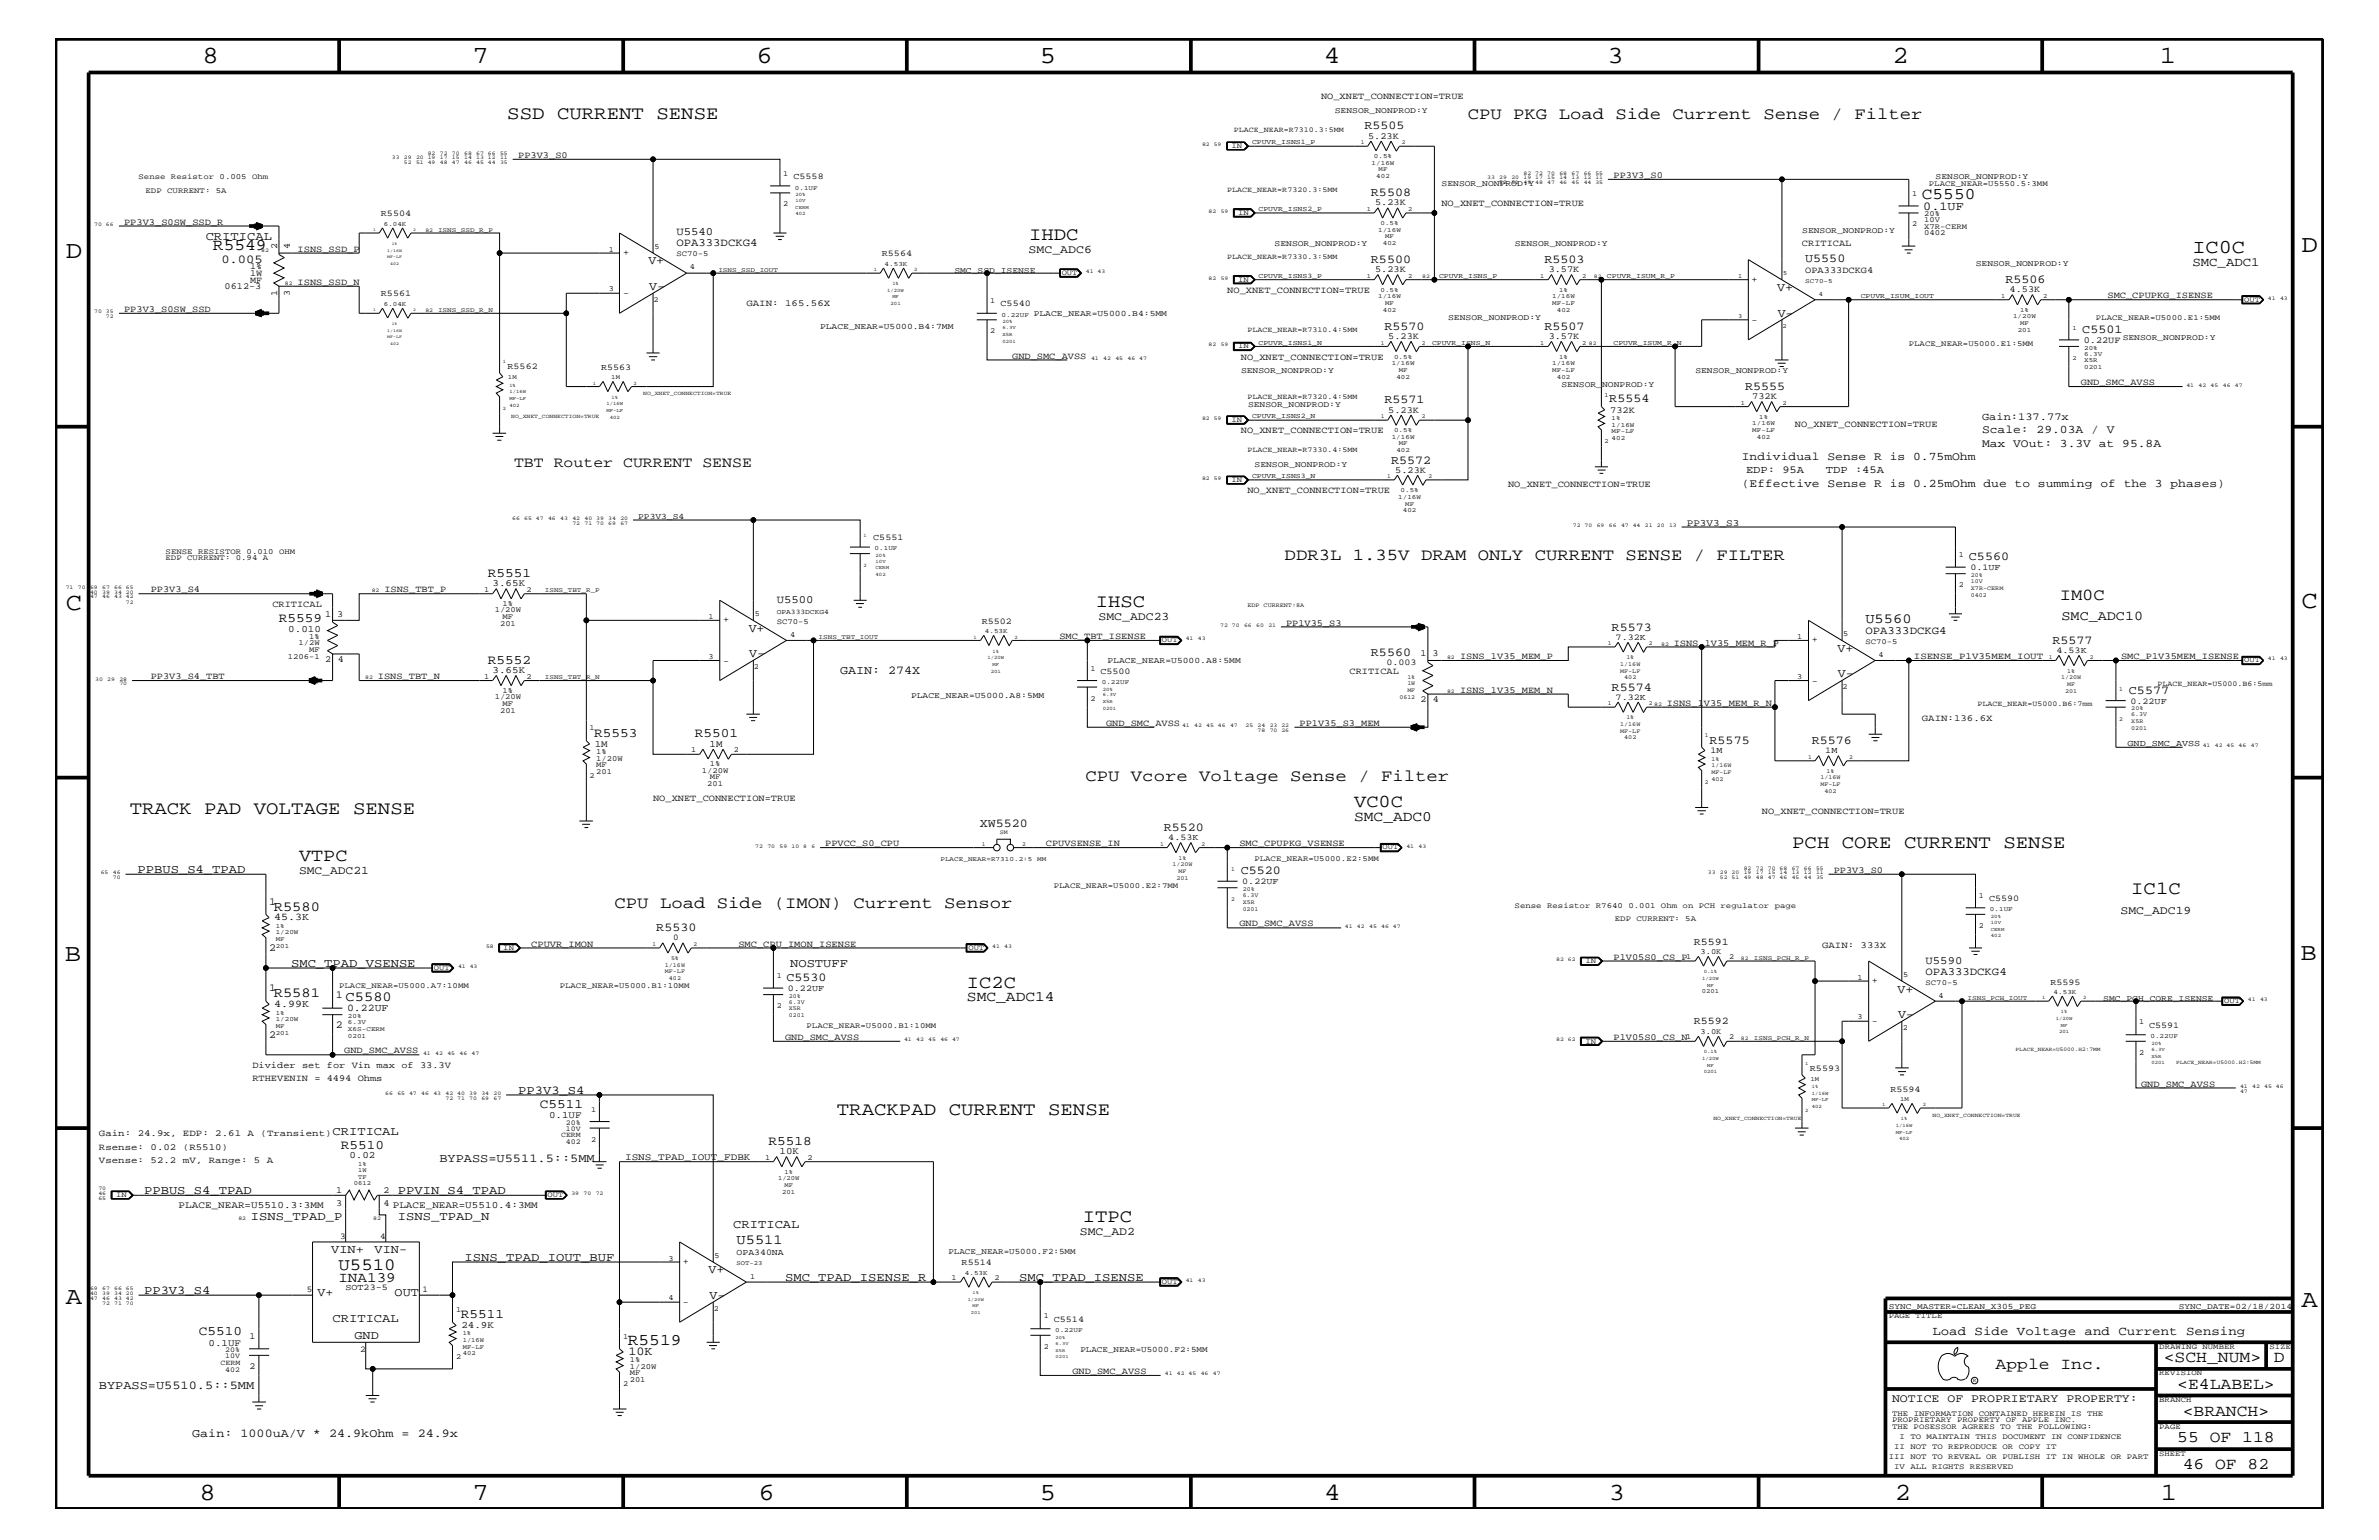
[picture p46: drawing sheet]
<svg xmlns="http://www.w3.org/2000/svg" width="432mm" height="279mm" viewBox="0 0 432 279" stroke-linecap="round" stroke-linejoin="round" font-family="sans-serif">
<defs><g id="words">
<g font-size="4.5">
<text x="36.7" y="11.5">8</text>
<text x="85.8" y="11.5">7</text>
<text x="137.3" y="11.5">6</text>
<text x="188.7" y="11.5">5</text>
<text x="240.3" y="11.5">4</text>
<text x="291.8" y="11.5">3</text>
<text x="343.5" y="11.5">2</text>
<text x="392" y="11.5">1</text>
<text x="11.9" y="46.8">D</text>
<text x="417.7" y="45.7">D</text>
<text x="11.9" y="110.6">C</text>
<text x="417.7" y="110.3">C</text>
<text x="11.8" y="174.3">B</text>
<text x="417.6" y="174.2">B</text>
<text x="11.9" y="236.7">A</text>
<text x="417.7" y="237.1">A</text>
<text x="36.2" y="272.1">8</text>
<text x="85.8" y="272.1">7</text>
<text x="137.7" y="272.1">6</text>
<text x="188.7" y="272.1">5</text>
<text x="240.4" y="272.1">4</text>
<text x="292" y="272.1">3</text>
<text x="343.9" y="272.1">2</text>
<text x="392.2" y="272.1">1</text>
</g>
<text font-size="3.6" x="397.9" y="45.9">IC0C</text>
<g font-size="3.4">
<text x="92.1" y="21.6">SSD CURRENT SENSE</text>
<text x="186.8" y="43.5">IHDC</text>
<text x="198.9" y="110.2">IHSC</text>
<text x="23.5" y="147.7">TRACK PAD VOLTAGE SENSE</text>
<text x="325.3" y="153.8">PCH CORE CURRENT SENSE</text>
<text x="386.8" y="162.2">IC1C</text>
<text x="151.9" y="202.3">TRACKPAD CURRENT SENSE</text>
<text x="196.5" y="221.7">ITPC</text>
</g>
<g font-size="3.3">
<text x="245.8" y="146.5">VC0C</text>
<text x="54.3" y="156.2">VTPC</text>
<text x="175.5" y="179.3">IC2C</text>
</g>
<text font-size="3.1" x="61.4" y="230.5">U5510</text>
<g font-size="3">
<text x="266.4" y="21.6">CPU PKG Load Side Current Sense / Filter</text>
<text x="348.8" y="36.2">C5550</text>
<text x="38.7" y="45.3">R5549</text>
<text x="233.2" y="101.6">DDR3L 1.35V DRAM ONLY CURRENT SENSE / FILTER</text>
<text x="373.8" y="108.9">IM0C</text>
<text x="197" y="141.7">CPU Vcore Voltage Sense / Filter</text>
<text x="111.5" y="164.7">CPU Load Side (IMON) Current Sensor</text>
<text x="114" y="244">R5519</text>
<text x="362.2" y="248.4">Apple Inc.</text>
<text x="392.7" y="247.1">&lt;SCH_NUM&gt;</text>
<text x="395.2" y="252">&lt;E4LABEL&gt;</text>
<text x="412.7" y="247.1">D</text>
<text x="396.2" y="256.8">&lt;BRANCH&gt;</text>
<text x="395.2" y="261.6">55 OF 118</text>
<text x="396.2" y="266.6">46 OF 82</text>
</g>
<text font-size="2.7" x="93.3" y="84.7">TBT Router CURRENT SENSE</text>
<g font-size="2.6">
<text x="245.8" y="149">SMC_ADC0</text>
<text x="175.5" y="181.6">SMC_ADC14</text>
<text x="61.4" y="232.6">INA139</text>
</g>
<g font-size="2.5">
<text x="338.6" y="113.1">U5560</text>
<text x="374.2" y="112.6">SMC_ADC10</text>
<text x="49.7" y="165.2">R5580</text>
<text x="49.7" y="181">R5581</text>
<text x="62.7" y="181.6">C5580</text>
<text x="133.7" y="225.7">U5511</text>
</g>
<g font-size="2.4">
<text x="88.5" y="104.7">R5551</text>
<text x="50.6" y="112.9">R5559</text>
<text x="88.5" y="120.4">R5552</text>
<text x="107.9" y="133.6">R5553</text>
<text x="126.1" y="133.8">R5501</text>
<text x="98" y="201">C5511</text>
<text x="61.8" y="208.5">R5510</text>
<text x="139.5" y="207.7">R5518</text>
<text x="83.7" y="239.1">R5511</text>
<text x="36.1" y="242.3">C5510</text>
</g>
<g font-size="2.3">
<text x="397.9" y="48.3">SMC_ADC1</text>
<text x="350.7" y="242.3">Load Side Voltage and Current Sensing</text>
</g>
<g font-size="2.2">
<text x="247.7" y="23.5">R5505</text>
<text x="248.8" y="35.6">R5508</text>
<text x="349.1" y="38">0.1UF</text>
<text x="37.3" y="43.5">CRITICAL</text>
<text x="40.2" y="47.7">0.005</text>
<text x="117.7" y="47.9">V+</text>
<text x="248.8" y="47.7">R5500</text>
<text x="280.3" y="47.7">R5503</text>
<text x="327.7" y="47.6">U5550</text>
<text x="117.9" y="52.6">V-</text>
<text x="322.6" y="52.9">V+</text>
<text x="364" y="51.3">R5506</text>
<text x="251.3" y="59.8">R5570</text>
<text x="280.3" y="59.8">R5507</text>
<text x="322.7" y="57.4">V-</text>
<text x="378" y="60.4">C5501</text>
<text x="316.7" y="70.7">R5555</text>
<text x="251.3" y="73.2">R5571</text>
<text x="292.1" y="73">R5554</text>
<text x="252.5" y="84.1">R5572</text>
<text x="357.4" y="101.6">C5560</text>
<text x="135.9" y="114.7">V+</text>
<text x="136" y="119.2">V-</text>
<text x="248.8" y="119">R5560</text>
<text x="292.5" y="114.4">R5573</text>
<text x="333.5" y="118.3">V+</text>
<text x="372.5" y="116.8">R5577</text>
<text x="152.5" y="122.3">GAIN: 274X</text>
<text x="292.5" y="125.3">R5574</text>
<text x="333.6" y="122.9">V-</text>
<text x="386.4" y="125.9">C5577</text>
<text x="310.3" y="134.9">R5575</text>
<text x="328.8" y="135">R5576</text>
<text x="177.8" y="150.1">XW5520</text>
<text x="211.2" y="150.7">R5520</text>
<text x="25" y="158.4">PPBUS_S4_TPAD</text>
<text x="225.2" y="158.6">C5520</text>
<text x="119.1" y="168.9">R5530</text>
<text x="52.8" y="175.4">SMC_TPAD_VSENSE</text>
<text x="142.7" y="178">C5530</text>
<text x="143.4" y="175.5">NOSTUFF</text>
<text x="344.4" y="180.1">V+</text>
<text x="344.5" y="184.7">V-</text>
<text x="94.1" y="198.4">PP3V3_S4</text>
<text x="60.4" y="205.9">CRITICAL</text>
<text x="79.8" y="210.8">BYPASS=U5511.5::5MM</text>
<text x="26.2" y="216.6">PPBUS_S4_TPAD</text>
<text x="45.6" y="221.4">ISNS_TPAD_P</text>
<text x="72.2" y="221.4">ISNS_TPAD_N</text>
<text x="72.2" y="216.6">PPVIN_S4_TPAD</text>
<text x="60.1" y="227.3">VIN+</text>
<text x="68" y="227.3">VIN-</text>
<text x="133.1" y="222.9">CRITICAL</text>
<text x="84.3" y="228.7">ISNS_TPAD_IOUT_BUF</text>
<text x="128.6" y="231">V+</text>
<text x="142.5" y="232.4">SMC_TPAD_ISENSE_R</text>
<text x="185" y="232.4">SMC_TPAD_ISENSE</text>
<text x="26.2" y="234.7">PP3V3_S4</text>
<text x="57.7" y="235.1">V+</text>
<text x="60.4" y="239.9">CRITICAL</text>
<text x="71.6" y="235.1">OUT</text>
<text x="128.8" y="235.7">V-</text>
<text x="64.3" y="243">GND</text>
<text x="114" y="245.8">10K</text>
<text x="17.9" y="252">BYPASS=U5510.5::5MM</text>
<text x="34.9" y="260.7">Gain: 1000uA/V * 24.9kOhm = 24.9x</text>
</g>
<g font-size="2.1">
<text x="186.7" y="45.9">SMC_ADC6</text>
<text x="316.1" y="83.5">Individual Sense R is 0.75mOhm</text>
<text x="359.7" y="78.6">Scale: 29.03A / V</text>
<text x="359.7" y="81.1">Max VOut: 3.3V at 95.8A</text>
<text x="316.1" y="88.3">(Effective Sense R is 0.25mOhm due to summing of the 3 phases)</text>
<text x="199.4" y="112.6">SMC_ADC23</text>
<text x="54.3" y="158.6">SMC_ADC21</text>
<text x="384.9" y="165.9">SMC_ADC19</text>
<text x="196" y="224.1">SMC_AD2</text>
<text x="343.4" y="254.4">NOTICE OF PROPRIETARY PROPERTY:</text>
</g>
<g font-size="2">
<text x="122.8" y="42.7">U5540</text>
<text x="122.8" y="44.6">OPA333DCKG4</text>
<text x="141" y="109.4">U5500</text>
<text x="338.6" y="115">OPA333DCKG4</text>
<text x="349.5" y="176.8">OPA333DCKG4</text>
<text x="349.5" y="174.9">U5590</text>
</g>
<g font-size="1.9">
<text x="359.7" y="76.2">Gain:137.77x</text>
<text x="316.9" y="85.9">EDP: 95A</text>
<text x="331.4" y="85.9">TDP :45A</text>
<text x="48.9" y="164.1">1</text>
<text x="49.8" y="167">45.3K</text>
<text x="48.9" y="172.6">2</text>
<text x="307.5" y="171.4">R5591</text>
<text x="48.9" y="179.9">1</text>
<text x="49.8" y="182.7">4.99K</text>
<text x="61" y="181">1</text>
<text x="63" y="183.5">0.22UF</text>
<text x="307.5" y="185.9">R5592</text>
<text x="48.9" y="188.3">2</text>
<text x="61" y="186.5">2</text>
</g>
<g font-size="1.8">
<text x="306.2" y="95.4">PP3V3_S3</text>
<text x="89.4" y="106.4">3.65K</text>
<text x="52.3" y="114.7">0.010</text>
<text x="89.4" y="122.1">3.65K</text>
<text x="108" y="135.5">1M</text>
<text x="128.8" y="135.5">1M</text>
<text x="99.7" y="202.9">0.1UF</text>
<text x="141.5" y="209.4">10K</text>
<text x="63.4" y="210.2">0.02</text>
<text x="113.5" y="210.5">ISNS_TPAD_IOUT_FDBK</text>
<text x="32.4" y="219.2">PLACE_NEAR=U5510.3:3MM</text>
<text x="71.3" y="219.2">PLACE_NEAR=U5510.4:3MM</text>
<text x="37.8" y="244.1">0.1UF</text>
<text x="83.7" y="240.9">24.9K</text>
</g>
<g font-size="1.7">
<text x="239.8" y="18">NO_XNET_CONNECTION=TRUE</text>
<text x="94.1" y="28.6">PP3V3_S0</text>
<text x="248.3" y="25.2">5.23K</text>
<text x="292.9" y="32.3">PP3V3_S0</text>
<text x="22.5" y="40.8">PP3V3_S0SW_SSD_R</text>
<text x="249.6" y="37.3">5.23K</text>
<text x="261.6" y="37.4">NO_XNET_CONNECTION=TRUE</text>
<text x="50.3" y="45.2" transform="rotate(-90 50.3 45.2)">2</text>
<text x="52.6" y="45.2" transform="rotate(-90 52.6 45.2)">4</text>
<text x="54" y="45.7">ISNS_SSD_P</text>
<text x="113.1" y="46.3">+</text>
<text x="327.1" y="44.6">CRITICAL</text>
<text x="40.8" y="52.5">0612-3</text>
<text x="45.4" y="51.3">MF</text>
<text x="45.4" y="50.2">1W</text>
<text x="45.4" y="48.9">1%</text>
<text x="50.3" y="53.6" transform="rotate(-90 50.3 53.6)">1</text>
<text x="52.6" y="53.6" transform="rotate(-90 52.6 53.6)">3</text>
<text x="54" y="51.7">ISNS_SSD_N</text>
<text x="113.1" y="53.8">-</text>
<text x="222.8" y="53.2">NO_XNET_CONNECTION=TRUE</text>
<text x="249.6" y="49.4">5.23K</text>
<text x="281.1" y="49.4">3.57K</text>
<text x="317.9" y="51.1">+</text>
<text x="327.7" y="49.6">OPA333DCKG4</text>
<text x="364.7" y="53">4.53K</text>
<text x="22.5" y="56.6">PP3V3_S0SW_SSD</text>
<text x="135.5" y="55.6">GAIN: 165.56X</text>
<text x="317.9" y="58.6">-</text>
<text x="382.5" y="54.1">SMC_CPUPKG_ISENSE</text>
<text x="183.7" y="65.1">GND_SMC_AVSS</text>
<text x="225.2" y="65.3">NO_XNET_CONNECTION=TRUE</text>
<text x="252" y="61.5">5.23K</text>
<text x="281.1" y="61.5">3.57K</text>
<text x="378.2" y="62.3">0.22UF</text>
<text x="377.7" y="69.9">GND_SMC_AVSS</text>
<text x="252" y="74.9">5.23K</text>
<text x="292.3" y="74.9">732K</text>
<text x="318.1" y="72.4">732K</text>
<text x="325.8" y="77.4">NO_XNET_CONNECTION=TRUE</text>
<text x="225.2" y="78.6">NO_XNET_CONNECTION=TRUE</text>
<text x="226.4" y="89.5">NO_XNET_CONNECTION=TRUE</text>
<text x="253.2" y="85.8">5.23K</text>
<text x="273.7" y="88.3">NO_XNET_CONNECTION=TRUE</text>
<text x="27.3" y="107.5">PP3V3_S4</text>
<text x="69.8" y="107.5">ISNS_TBT_P</text>
<text x="49.4" y="110.2">CRITICAL</text>
<text x="59" y="111.9">1</text>
<text x="61.2" y="111.9">3</text>
<text x="131.2" y="112.9">+</text>
<text x="233.4" y="113.6">PP1V35_S3</text>
<text x="192.3" y="115.9">SMC_TBT_ISENSE</text>
<text x="257.8" y="119.1">1</text>
<text x="260" y="119.1">3</text>
<text x="265" y="119.6">ISNS_1V35_MEM_P</text>
<text x="303.8" y="117.2">ISNS_1V35_MEM_R_P</text>
<text x="328.8" y="116.5">+</text>
<text x="347.4" y="119.6">ISENSE_P1V35MEM_IOUT</text>
<text x="385" y="119.6">SMC_P1V35MEM_ISENSE</text>
<text x="27.3" y="123.2">PP3V3_S4_TBT</text>
<text x="59" y="120.2">2</text>
<text x="61.3" y="120.2">4</text>
<text x="68.6" y="123.2">ISNS_TBT_N</text>
<text x="131.2" y="120.4">-</text>
<text x="244.9" y="122.3">CRITICAL</text>
<text x="265" y="125.7">ISNS_1V35_MEM_N</text>
<text x="328.8" y="124.1">-</text>
<text x="200.7" y="131.7">GND_SMC_AVSS</text>
<text x="235.9" y="131.7">PP1V35_S3_MEM</text>
<text x="257.8" y="127.5">2</text>
<text x="260.1" y="127.5">4</text>
<text x="302.5" y="128">ISNS_1V35_MEM_R_N</text>
<text x="348.8" y="130.8">GAIN:136.6X</text>
<text x="118.5" y="145.3">NO_XNET_CONNECTION=TRUE</text>
<text x="319.8" y="147.7">NO_XNET_CONNECTION=TRUE</text>
<text x="149.8" y="153.5">PPVCC_S0_CPU</text>
<text x="189.8" y="153.5">CPUVSENSE_IN</text>
<text x="225" y="153.5">SMC_CPUPKG_VSENSE</text>
<text x="332.8" y="158.4">PP3V3_S0</text>
<text x="96.4" y="171.7">CPUVR_IMON</text>
<text x="134" y="171.7">SMC_CPU_IMON_ISENSE</text>
<text x="225" y="168.1">GND_SMC_AVSS</text>
<text x="330.7" y="172">GAIN: 333X</text>
<text x="292.9" y="174.2">P1V05S0_CS_P</text>
<text x="339.8" y="178.4">+</text>
<text x="339.8" y="185.9">-</text>
<text x="62.5" y="191.1">GND_SMC_AVSS</text>
<text x="142.5" y="188.7">GND_SMC_AVSS</text>
<text x="292.9" y="188.7">P1V05S0_CS_N</text>
<text x="45.8" y="193.7">Divider set for Vin max of 33.3V</text>
<text x="45.8" y="196.2">RTHEVENIN = 4494 Ohms</text>
<text x="388.6" y="197.2">GND_SMC_AVSS</text>
<text x="17.9" y="208.6">Rsense: 0.02 (R5510)</text>
<text x="17.9" y="206.2">Gain: 24.9x, EDP: 2.61 A (Transient)</text>
<text x="17.9" y="211">Vsense: 52.2 mV, Range: 5 A</text>
<text x="61" y="218.7">3</text>
<text x="61" y="216.4">1</text>
<text x="69.6" y="216.4">2</text>
<text x="69.6" y="218.7">4</text>
<text x="124" y="229.3">+</text>
<text x="124" y="236.8">-</text>
<text x="45.3" y="242.9">1</text>
<text x="45.3" y="248.4">2</text>
<text x="194.6" y="249.3">GND_SMC_AVSS</text>
</g>
<g font-size="1.6">
<text x="144" y="32.5">C5558</text>
<text x="69.1" y="39.2">R5504</text>
<text x="160.1" y="46.5">R5564</text>
<text x="69.1" y="53.8">R5561</text>
<text x="181.6" y="55.6">C5540</text>
<text x="92.1" y="67">R5562</text>
<text x="109.1" y="67.1">R5563</text>
<text x="158.5" y="98">C5551</text>
<text x="357.6" y="103.5">0.1UF</text>
<text x="178.2" y="113.1">R5502</text>
<text x="293.2" y="116.1">7.32K</text>
<text x="373.3" y="118.5">4.53K</text>
<text x="199.7" y="122.3">C5500</text>
<text x="251.6" y="120.7">0.003</text>
<text x="293.2" y="127">7.32K</text>
<text x="386.7" y="127.7">0.22UF</text>
<text x="310.5" y="136.7">1M</text>
<text x="331.3" y="136.7">1M</text>
<text x="386.2" y="135.3">GND_SMC_AVSS</text>
<text x="212" y="152.4">4.53K</text>
<text x="225.5" y="160.5">0.22UF</text>
<text x="361" y="163.5">C5590</text>
<text x="122.2" y="170.6">0</text>
<text x="143" y="179.9">0.22UF</text>
<text x="372.2" y="178.7">R5595</text>
<text x="390.1" y="186.5">C5591</text>
<text x="328.5" y="194.3">R5593</text>
<text x="343.1" y="198.1">R5594</text>
<text x="61.7" y="224.7">3</text>
<text x="69" y="224.7">4</text>
<text x="133.7" y="227.7">OPA340NA</text>
<text x="174.5" y="229.6">R5514</text>
<text x="55.7" y="234.4">5</text>
<text x="62.7" y="234">SOT23-5</text>
<text x="76.7" y="234.4">1</text>
<text x="191.3" y="239.9">C5514</text>
<text x="65.4" y="245.3">2</text>
</g>
<g font-size="1.5">
<text x="242.3" y="20.4">SENSOR_NONPROD:Y</text>
<text x="261.7" y="33.7">SENSOR_NONPROD:Y</text>
<text x="351.3" y="32.5">SENSOR_NONPROD:Y</text>
<text x="231.4" y="44.6">SENSOR_NONPROD:Y</text>
<text x="275" y="44.6">SENSOR_NONPROD:Y</text>
<text x="327.1" y="42.3">SENSOR_NONPROD:Y</text>
<text x="173.2" y="49.5">SMC_SSD_ISENSE</text>
<text x="358.6" y="48.3">SENSOR_NONPROD:Y</text>
<text x="148.8" y="59.7">PLACE_NEAR=U5000.B4:7MM</text>
<text x="187.6" y="57.3">PLACE_NEAR=U5000.B4:5MM</text>
<text x="262.8" y="58">SENSOR_NONPROD:Y</text>
<text x="385.3" y="61.7">SENSOR_NONPROD:Y</text>
<text x="225.3" y="67.7">SENSOR_NONPROD:Y</text>
<text x="283.4" y="70.1">SENSOR_NONPROD:Y</text>
<text x="307.7" y="67.7">SENSOR_NONPROD:Y</text>
<text x="226.5" y="73.8">SENSOR_NONPROD:Y</text>
<text x="227.7" y="84.7">SENSOR_NONPROD:Y</text>
<text x="115.8" y="94.2">PP3V3_S4</text>
<text x="201" y="120.3">PLACE_NEAR=U5000.A8:5MM</text>
<text x="165.4" y="126.6">PLACE_NEAR=U5000.A8:5MM</text>
<text x="381.8" y="181.6">SMC_PCH_CORE_ISENSE</text>
<text x="172.1" y="227.4">PLACE_NEAR=U5000.F2:5MM</text>
<text x="342.8" y="237.4">SYNC_MASTER=CLEAN_X305_PEG</text>
<text x="395.5" y="237.4">SYNC_DATE=02/18/2014</text>
<text x="196.1" y="245.3">PLACE_NEAR=U5000.F2:5MM</text>
</g>
<g font-size="1.4">
<text x="223.9" y="23.9">PLACE_NEAR=R7310.3:5MM</text>
<text x="223.5" y="26.9">IN</text>
<text x="25.1" y="32.5">Sense Resistor 0.005 Ohm</text>
<text x="26.4" y="35">EDP CURRENT: 5A</text>
<text x="142.2" y="31.9">1</text>
<text x="222.8" y="34.8">PLACE_NEAR=R7320.3:5MM</text>
<text x="347" y="35.6">1</text>
<text x="350.1" y="33.7">PLACE_NEAR=U5550.5:3MM</text>
<text x="142.2" y="37.4">2</text>
<text x="224.7" y="39">IN</text>
<text x="347" y="41">2</text>
<text x="349.3" y="39.2">20%</text>
<text x="349.3" y="40.3">10V</text>
<text x="349.3" y="41.5">X7R-CERM</text>
<text x="110.5" y="45.7">1</text>
<text x="118.8" y="45.2">5</text>
<text x="122.8" y="46.5">SC70-5</text>
<text x="222.8" y="46.9">PLACE_NEAR=R7330.3:5MM</text>
<text x="349.3" y="42.7">0402</text>
<text x="110.5" y="52.8">3</text>
<text x="125.2" y="48.9">4</text>
<text x="192.7" y="49.9">OUT</text>
<text x="224.7" y="51.1">IN</text>
<text x="118.6" y="54.7">2</text>
<text x="179.7" y="55">1</text>
<text x="380.4" y="58">PLACE_NEAR=U5000.E1:5MM</text>
<text x="407.3" y="54.7">OUT</text>
<text x="179.7" y="60.4">2</text>
<text x="224.7" y="63.2">IN</text>
<text x="226.4" y="60.2">PLACE_NEAR=R7310.4:5MM</text>
<text x="346.5" y="62.9">PLACE_NEAR=U5000.E1:5MM</text>
<text x="223.5" y="76.6">IN</text>
<text x="226.4" y="72.3">PLACE_NEAR=R7320.4:5MM</text>
<text x="226.4" y="82.1">PLACE_NEAR=R7330.4:5MM</text>
<text x="223.5" y="87.5">IN</text>
<text x="30.1" y="100.4">SENSE RESISTOR 0.010 OHM</text>
<text x="30.1" y="101.6">EDP CURRENT: 0.94 A</text>
<text x="355.5" y="101">1</text>
<text x="87.9" y="107.4">1</text>
<text x="95.6" y="107.4">2</text>
<text x="355.5" y="106.5">2</text>
<text x="89.8" y="111.1">1/20W</text>
<text x="90.8" y="113.6">201</text>
<text x="91.2" y="112.3">MF</text>
<text x="91.2" y="109.9">1%</text>
<text x="128.6" y="112.3">1</text>
<text x="137" y="111.8">5</text>
<text x="141" y="113.1">SC70-5</text>
<text x="52.2" y="119.5">1206-1</text>
<text x="54.2" y="117">1/2W</text>
<text x="56.1" y="118.2">MF</text>
<text x="56.1" y="115.9">1%</text>
<text x="128.6" y="119.5">3</text>
<text x="143.4" y="115.6">4</text>
<text x="210.9" y="116.5">OUT</text>
<text x="326.2" y="115.9">1</text>
<text x="334.5" y="115.4">5</text>
<text x="338.6" y="116.8">SC70-5</text>
<text x="341" y="119.2">4</text>
<text x="87.9" y="123.1">1</text>
<text x="91.2" y="125.7">1%</text>
<text x="95.6" y="123.1">2</text>
<text x="136.8" y="121.4">2</text>
<text x="198" y="121.7">1</text>
<text x="326.2" y="123.1">3</text>
<text x="334.4" y="125">2</text>
<text x="391.6" y="124.4">PLACE_NEAR=U5000.B6:5mm</text>
<text x="407.3" y="120.2">OUT</text>
<text x="89.8" y="126.9">1/20W</text>
<text x="90.8" y="129.3">201</text>
<text x="91.2" y="128">MF</text>
<text x="198" y="127.1">2</text>
<text x="358.9" y="128">PLACE_NEAR=U5000.B6:7mm</text>
<text x="107" y="132.5">1</text>
<text x="108.2" y="136.8">1%</text>
<text x="125.5" y="136.4">1</text>
<text x="133.2" y="136.4">2</text>
<text x="107" y="141.1">2</text>
<text x="108.2" y="139.2">MF</text>
<text x="108.2" y="140.4">201</text>
<text x="108.2" y="138">1/20W</text>
<text x="127.4" y="140.2">1/20W</text>
<text x="128.4" y="142.6">201</text>
<text x="128.8" y="141.4">MF</text>
<text x="128.8" y="139">1%</text>
<text x="251" y="154.1">OUT</text>
<text x="191.3" y="161.1">PLACE_NEAR=U5000.E2:7MM</text>
<text x="227.7" y="156.2">PLACE_NEAR=U5000.E2:5MM</text>
<text x="274.9" y="164.7">Sense Resistor R7640 0.001 Ohm on PCH regulator page</text>
<text x="293.1" y="167.1">EDP CURRENT: 5A</text>
<text x="359.2" y="162.8">1</text>
<text x="91.4" y="172.3">IN</text>
<text x="175.8" y="172.3">OUT</text>
<text x="308.7" y="173.1">3.0K</text>
<text x="359.2" y="168.3">2</text>
<text x="61.6" y="179.3">PLACE_NEAR=U5000.A7:10MM</text>
<text x="78.7" y="176">OUT</text>
<text x="101.6" y="179.3">PLACE_NEAR=U5000.B1:10MM</text>
<text x="141" y="177.4">1</text>
<text x="287.8" y="174.8">IN</text>
<text x="306.1" y="174">1</text>
<text x="313.9" y="174">2</text>
<text x="337.1" y="177.7">1</text>
<text x="345.4" y="177.2">5</text>
<text x="349.5" y="178.7">SC70-5</text>
<text x="141" y="182.9">2</text>
<text x="337.1" y="184.9">3</text>
<text x="351.9" y="181">4</text>
<text x="388.3" y="185.9">1</text>
<text x="403.7" y="182.1">OUT</text>
<text x="146.4" y="186.5">PLACE_NEAR=U5000.B1:10MM</text>
<text x="287.8" y="189.3">IN</text>
<text x="306.1" y="188.6">1</text>
<text x="308.7" y="187.6">3.0K</text>
<text x="313.9" y="188.6">2</text>
<text x="345.4" y="186.8">2</text>
<text x="388.3" y="191.4">2</text>
<text x="107.3" y="201.7">1</text>
<text x="101.9" y="206.4">CERM</text>
<text x="102.7" y="205.2">10V</text>
<text x="102.7" y="204.1">20%</text>
<text x="102.7" y="207.6">402</text>
<text x="107.3" y="207.1">2</text>
<text x="138.9" y="210.4">1</text>
<text x="146.6" y="210.4">2</text>
<text x="21.1" y="217.2">IN</text>
<text x="99.4" y="217.2">OUT</text>
<text x="121.3" y="228.7">3</text>
<text x="129.7" y="228.2">5</text>
<text x="136.1" y="232">1</text>
<text x="172.7" y="232.2">1</text>
<text x="180.5" y="232.2">2</text>
<text x="210.9" y="232.9">OUT</text>
<text x="82.8" y="238">1</text>
<text x="121.3" y="235.8">4</text>
<text x="129.5" y="237.8">2</text>
<text x="189.5" y="239.2">1</text>
<text x="342.8" y="239.2">PAGE TITLE</text>
<text x="40.9" y="245.3">20%</text>
<text x="113.1" y="242.9">1</text>
<text x="189.5" y="244.7">2</text>
<text x="391.9" y="244.7">DRAWING NUMBER</text>
<text x="411.9" y="244.7">SIZE</text>
<text x="40" y="247.6">CERM</text>
<text x="40.9" y="246.4">10V</text>
<text x="40.9" y="248.9">402</text>
<text x="82.8" y="246.5">2</text>
<text x="113.1" y="251.4">2</text>
<text x="114.3" y="247.1">1%</text>
<text x="114.3" y="249.5">MF</text>
<text x="114.3" y="248.4">1/20W</text>
<text x="114.3" y="250.7">201</text>
<text x="391.9" y="249.5">REVISION</text>
<text x="343.4" y="256.8">THE INFORMATION CONTAINED HEREIN IS THE</text>
<text x="391.9" y="254.4">BRANCH</text>
<text x="343.4" y="258">PROPRIETARY PROPERTY OF APPLE INC.</text>
<text x="343.4" y="259.3">THE POSESSOR AGREES TO THE FOLLOWING:</text>
<text x="343.8" y="262.9">II NOT TO REPRODUCE OR COPY IT</text>
<text x="344.8" y="261.1">I TO MAINTAIN THIS DOCUMENT IN CONFIDENCE</text>
<text x="391.9" y="259.3">PAGE</text>
<text x="342.8" y="264.7">III NOT TO REVEAL OR PUBLISH IT IN WHOLE OR PART</text>
<text x="343.8" y="266.6">IV ALL RIGHTS RESERVED</text>
<text x="391.9" y="264.1">SHEET</text>
</g>
<g font-size="1.3">
<text x="227.2" y="26.2">CPUVR_ISNS1_P</text>
<text x="228.4" y="38.3">CPUVR_ISNS2_P</text>
<text x="228.4" y="50.4">CPUVR_ISNS3_P</text>
<text x="261.2" y="50.4">CPUVR_ISNS_P</text>
<text x="291.7" y="50.5">CPUVR_ISUM_R_P</text>
<text x="337.7" y="54.1">CPUVR_ISUM_IOUT</text>
<text x="228.4" y="62.5">CPUVR_ISNS1_N</text>
<text x="259.9" y="62.5">CPUVR_ISNS_N</text>
<text x="292.9" y="62.6">CPUVR_ISUM_R_N</text>
<text x="227.2" y="75.9">CPUVR_ISNS2_N</text>
<text x="227.2" y="86.7">CPUVR_ISNS3_N</text>
<text x="141" y="111.4">OPA333DCKG4</text>
</g>
<g font-size="1.2">
<text x="249" y="29.9">1/16W</text>
<text x="249.4" y="28.6">0.5%</text>
<text x="144.3" y="34.4">0.1UF</text>
<text x="249.8" y="32.3">402</text>
<text x="250.2" y="31.1">MF</text>
<text x="69.7" y="40.9">6.04K</text>
<text x="248.1" y="38.2">1</text>
<text x="250.6" y="40.8">0.5%</text>
<text x="255.6" y="38.2">2</text>
<text x="79.5" y="42">ISNS_SSD_R_P</text>
<text x="250.1" y="42">1/16W</text>
<text x="251" y="44.4">402</text>
<text x="251.4" y="43.2">MF</text>
<text x="130.4" y="49.3">ISNS_SSD_IOUT</text>
<text x="160.6" y="48.2">4.53K</text>
<text x="248.1" y="50.4">1</text>
<text x="250.6" y="52.9">0.5%</text>
<text x="255.6" y="50.4">2</text>
<text x="279.6" y="50.4">1</text>
<text x="283" y="52.9">1%</text>
<text x="287.2" y="50.4">2</text>
<text x="315.5" y="50.5">1</text>
<text x="323.7" y="50">5</text>
<text x="327.7" y="51.3">SC70-5</text>
<text x="330.1" y="53.8">4</text>
<text x="69.7" y="55.5">6.04K</text>
<text x="79.5" y="56.6">ISNS_SSD_R_N</text>
<text x="181.8" y="57.4">0.22UF</text>
<text x="250.1" y="54.1">1/16W</text>
<text x="251" y="56.6">402</text>
<text x="251.4" y="55.3">MF</text>
<text x="281.7" y="54.1">1/16W</text>
<text x="281.7" y="55.3">MF-LF</text>
<text x="282.6" y="56.6">402</text>
<text x="315.5" y="57.7">3</text>
<text x="323.5" y="59.5">2</text>
<text x="363.2" y="54">1</text>
<text x="365.4" y="57.8">1/20W</text>
<text x="366.6" y="56.6">1%</text>
<text x="366.6" y="59">MF</text>
<text x="370.8" y="54">2</text>
<text x="376.2" y="59.8">1</text>
<text x="253" y="65.1">0.5%</text>
<text x="279.6" y="62.5">1</text>
<text x="283" y="65.1">1%</text>
<text x="287.2" y="62.5">2</text>
<text x="366.2" y="60.2">201</text>
<text x="376.2" y="65.3">2</text>
<text x="378.3" y="65.7">X5R</text>
<text x="378.3" y="63.4">20%</text>
<text x="378.3" y="64.5">6.3V</text>
<text x="92.2" y="68.8">1M</text>
<text x="111" y="68.8">1M</text>
<text x="252.6" y="66.2">1/16W</text>
<text x="253.4" y="68.7">402</text>
<text x="253.9" y="67.5">MF</text>
<text x="281.7" y="67.5">MF-LF</text>
<text x="281.7" y="66.2">1/16W</text>
<text x="282.6" y="68.7">402</text>
<text x="291.3" y="72">1</text>
<text x="378.3" y="67">0201</text>
<text x="292.5" y="77.4">1/16W</text>
<text x="292.5" y="76.2">1%</text>
<text x="316" y="73.4">1</text>
<text x="318.1" y="77.2">1/16W</text>
<text x="319.3" y="76">1%</text>
<text x="323.5" y="73.4">2</text>
<text x="252.6" y="79.6">1/16W</text>
<text x="253" y="78.3">0.5%</text>
<text x="253.4" y="82">402</text>
<text x="253.9" y="80.8">MF</text>
<text x="291.3" y="80.5">2</text>
<text x="292.5" y="79.9">402</text>
<text x="292.5" y="78.6">MF-LF</text>
<text x="318.1" y="78.3">MF-LF</text>
<text x="318.9" y="79.6">402</text>
<text x="254.2" y="89.3">0.5%</text>
<text x="253.8" y="90.5">1/16W</text>
<text x="254.6" y="92.9">402</text>
<text x="255.1" y="91.7">MF</text>
<text x="158.7" y="99.9">0.1UF</text>
<text x="98.9" y="107.5">ISNS_TBT_R_P</text>
<text x="148.6" y="115.9">ISNS_TBT_IOUT</text>
<text x="178.8" y="114.8">4.53K</text>
<text x="98.9" y="123.2">ISNS_TBT_R_N</text>
<text x="200" y="124.1">0.22UF</text>
<text x="170.7" y="156.2">PLACE_NEAR=R7310.2:5</text>
<text x="188.2" y="156.2">MM</text>
<text x="361.2" y="165.3">0.1UF</text>
<text x="50" y="172">201</text>
<text x="50" y="170.7">MF</text>
<text x="50" y="168.3">1%</text>
<text x="50" y="169.5">1/20W</text>
<text x="318.3" y="174.2">ISNS_PCH_R_P</text>
<text x="50" y="184.1">1%</text>
<text x="50" y="185.3">1/20W</text>
<text x="63.2" y="185.8">6.3V</text>
<text x="63.2" y="184.7">20%</text>
<text x="308.9" y="180.2">0201</text>
<text x="357.1" y="181.4">ISNS_PCH_IOUT</text>
<text x="372.7" y="180.4">4.53K</text>
<text x="50" y="187.7">201</text>
<text x="50" y="186.5">MF</text>
<text x="63.2" y="188.2">0201</text>
<text x="63.2" y="187">X6S-CERM</text>
<text x="318.3" y="188.7">ISNS_PCH_R_N</text>
<text x="390.3" y="188.3">0.22UF</text>
<text x="328.6" y="196.1">1M</text>
<text x="344.9" y="199.8">1M</text>
<text x="64.2" y="215.1">0612</text>
<text x="65" y="211.5">1%</text>
<text x="65" y="212.7">1W</text>
<text x="65" y="213.9">TF</text>
<text x="141.2" y="214.2">1/20W</text>
<text x="142.4" y="213">1%</text>
<text x="142.4" y="215.3">MF</text>
<text x="142" y="216.6">201</text>
<text x="133.7" y="229.6">SOT-23</text>
<text x="175.1" y="231.3">4.53K</text>
<text x="84" y="242.3">1%</text>
<text x="84" y="244.7">MF-LF</text>
<text x="84" y="243.5">1/16W</text>
<text x="84" y="245.9">402</text>
<text x="191.5" y="241.7">0.22UF</text>
</g>
<g font-size="1.1">
<text x="247" y="26.1">1</text>
<text x="254.4" y="26.1">2</text>
<text x="250.6" y="62.5">1</text>
<text x="258.1" y="62.5">2</text>
<text x="250.6" y="75.8">1</text>
<text x="258.1" y="75.8">2</text>
<text x="251.8" y="86.7">1</text>
<text x="259.2" y="86.7">2</text>
<text x="357.7" y="105.8">10V</text>
<text x="357.7" y="104.7">20%</text>
<text x="357.7" y="107">X7R-CERM</text>
<text x="226.4" y="110.2">EDP CURRENT:8A</text>
<text x="357.7" y="108.2">0402</text>
<text x="291.8" y="117">1</text>
<text x="295.2" y="119.6">1%</text>
<text x="299.3" y="117">2</text>
<text x="371.9" y="119.5">1</text>
<text x="379.3" y="119.5">2</text>
<text x="255.4" y="123.1">1%</text>
<text x="255.4" y="125.5">MF</text>
<text x="255.4" y="124.3">1W</text>
<text x="294.1" y="122">MF-LF</text>
<text x="294.1" y="120.8">1/16W</text>
<text x="294.8" y="123.2">402</text>
<text x="374.1" y="123.2">1/20W</text>
<text x="374.8" y="125.7">201</text>
<text x="375.2" y="122">1%</text>
<text x="375.2" y="124.4">MF</text>
<text x="384.6" y="125.3">1</text>
<text x="254" y="126.8">0612</text>
<text x="291.8" y="128">1</text>
<text x="294.1" y="131.7">1/16W</text>
<text x="295.2" y="130.5">1%</text>
<text x="299.3" y="128">2</text>
<text x="384.6" y="130.8">2</text>
<text x="386.8" y="130">6.3V</text>
<text x="386.8" y="128.9">20%</text>
<text x="386.8" y="131.3">X5R</text>
<text x="294.1" y="133">MF-LF</text>
<text x="294.8" y="134.1">402</text>
<text x="309.5" y="133.8">1</text>
<text x="328.2" y="137.7">1</text>
<text x="335.6" y="137.7">2</text>
<text x="386.8" y="132.4">0201</text>
<text x="309.5" y="142.3">2</text>
<text x="310.6" y="138">1%</text>
<text x="310.6" y="139.2">1/16W</text>
<text x="310.6" y="140.4">MF-LF</text>
<text x="310.6" y="141.7">402</text>
<text x="330.4" y="142.6">MF-LF</text>
<text x="330.4" y="141.4">1/16W</text>
<text x="331.1" y="143.9">402</text>
<text x="331.5" y="140.2">1%</text>
<text x="178.2" y="153.4">1</text>
<text x="181.5" y="151.3">SM</text>
<text x="185.5" y="153.4">2</text>
<text x="210.6" y="153.4">1</text>
<text x="213.9" y="156">1%</text>
<text x="218.1" y="153.4">2</text>
<text x="212.8" y="157.2">1/20W</text>
<text x="213.5" y="159.6">201</text>
<text x="213.9" y="158.4">MF</text>
<text x="223.4" y="158">1</text>
<text x="225.6" y="161.7">20%</text>
<text x="223.4" y="163.5">2</text>
<text x="225.6" y="165.2">0201</text>
<text x="225.6" y="162.8">6.3V</text>
<text x="225.6" y="163.9">X5R</text>
<text x="118.4" y="171.6">1</text>
<text x="125.9" y="171.6">2</text>
<text x="120.7" y="176.6">MF-LF</text>
<text x="120.7" y="175.4">1/16W</text>
<text x="121.4" y="177.7">402</text>
<text x="121.8" y="174.2">5%</text>
<text x="143.2" y="181">20%</text>
<text x="143.2" y="183.3">X5R</text>
<text x="143.2" y="182.1">6.3V</text>
<text x="143.2" y="184.6">0201</text>
</g>
<g font-size="1">
<text x="71.1" y="28.9">33</text>
<text x="73.3" y="28.9">29</text>
<text x="73.3" y="29.8">52</text>
<text x="75.5" y="28.9">20 19</text>
<text x="75.5" y="29.8">51 49</text>
<text x="77.6" y="28.1">82</text>
<text x="79.8" y="28.9">17</text>
<text x="79.8" y="29.8">48</text>
<text x="79.8" y="28.1">72</text>
<text x="82" y="28.9">15</text>
<text x="82" y="29.8">47</text>
<text x="82" y="28.1">70</text>
<text x="84.2" y="28.9">14</text>
<text x="84.2" y="29.8">46</text>
<text x="84.2" y="28.1">68</text>
<text x="86.4" y="28.9">13 12</text>
<text x="86.4" y="29.8">45 44</text>
<text x="86.4" y="28.1">67 66</text>
<text x="90.8" y="28.9">11</text>
<text x="90.8" y="29.8">35</text>
<text x="90.8" y="28.1">55</text>
<text x="218.2" y="26.5">82 59</text>
<text x="269.9" y="32.5">33</text>
<text x="272.1" y="32.5">29</text>
<text x="272.1" y="33.4">52</text>
<text x="274.3" y="32.5">20</text>
<text x="274.3" y="33.4">51</text>
<text x="276.5" y="32.5">19 17</text>
<text x="276.5" y="33.4">49 48</text>
<text x="276.5" y="31.7">82 72</text>
<text x="280.8" y="32.5">15</text>
<text x="280.8" y="33.4">47</text>
<text x="280.8" y="31.7">70</text>
<text x="283" y="32.5">14</text>
<text x="283" y="33.4">46</text>
<text x="283" y="31.7">68</text>
<text x="285.2" y="32.5">13</text>
<text x="285.2" y="33.4">45</text>
<text x="285.2" y="31.7">67</text>
<text x="287.4" y="32.5">12 11</text>
<text x="287.4" y="33.4">44 35</text>
<text x="287.4" y="31.7">66 55</text>
<text x="17.1" y="41">70 66</text>
<text x="219.4" y="38.6">82</text>
<text x="221.6" y="38.6">59</text>
<text x="47.4" y="45.7">82</text>
<text x="77.2" y="42">82</text>
<text x="51.7" y="51.7">82</text>
<text x="197.1" y="49.6">41 43</text>
<text x="219.4" y="50.7">82</text>
<text x="221.6" y="50.7">59</text>
<text x="258.2" y="50.4">82</text>
<text x="289.3" y="50.5">82</text>
<text x="17.1" y="56.8">70 35</text>
<text x="19.2" y="57.7">72</text>
<text x="77.2" y="56.6">82</text>
<text x="411.6" y="54.4">41</text>
<text x="413.8" y="54.4">43</text>
<text x="198" y="65.3">41</text>
<text x="200.2" y="65.3">42</text>
<text x="202.4" y="65.3">45</text>
<text x="204.6" y="65.3">46 47</text>
<text x="219.4" y="62.9">82</text>
<text x="221.6" y="62.9">59</text>
<text x="288.4" y="62.6">82</text>
<text x="116.8" y="71.7">NO_XNET_CONNECTION=TRUE</text>
<text x="396.8" y="70.1">41</text>
<text x="399" y="70.1">42</text>
<text x="401.2" y="70.1">45</text>
<text x="403.4" y="70.1">46</text>
<text x="405.6" y="70.1">47</text>
<text x="92.8" y="75.9">NO_XNET_CONNECTION=TRUE</text>
<text x="218.2" y="76.2">82 59</text>
<text x="218.2" y="87.1">82 59</text>
<text x="93" y="94.3">66</text>
<text x="95.2" y="94.3">65 47</text>
<text x="99.5" y="94.3">46</text>
<text x="101.7" y="94.3">43</text>
<text x="103.9" y="94.3">42</text>
<text x="103.9" y="95.3">72</text>
<text x="106.1" y="94.3">40 39</text>
<text x="106.1" y="95.3">71 70</text>
<text x="110.4" y="94.3">34</text>
<text x="110.4" y="95.3">69</text>
<text x="112.6" y="94.3">20</text>
<text x="112.6" y="95.3">67</text>
<text x="285.5" y="95.6">72 70</text>
<text x="289.8" y="95.6">69</text>
<text x="292" y="95.6">66</text>
<text x="294.2" y="95.6">47 44</text>
<text x="298.5" y="95.6">21</text>
<text x="300.7" y="95.6">20</text>
<text x="302.9" y="95.6">13</text>
<text x="11.9" y="106.9">71</text>
<text x="14.1" y="106.9">70</text>
<text x="16.3" y="107.7">40</text>
<text x="16.3" y="106.9">69</text>
<text x="18.5" y="107.7">39</text>
<text x="18.5" y="106.9">67</text>
<text x="20.7" y="107.7">34 20</text>
<text x="20.7" y="106.9">66 65</text>
<text x="67.5" y="107.5">82</text>
<text x="16.3" y="108.6">47</text>
<text x="18.5" y="108.6">46</text>
<text x="20.7" y="108.6">43 42</text>
<text x="22.9" y="109.5">72</text>
<text x="221.5" y="113.7">72 70</text>
<text x="225.8" y="113.7">66</text>
<text x="228" y="113.7">60</text>
<text x="230.2" y="113.7">21</text>
<text x="215.2" y="116.2">41</text>
<text x="217.4" y="116.2">43</text>
<text x="262.6" y="119.6">82</text>
<text x="301.5" y="117.2">82</text>
<text x="411.6" y="119.8">41</text>
<text x="413.8" y="119.8">43</text>
<text x="17.3" y="123.5">30</text>
<text x="19.5" y="123.5">29</text>
<text x="21.7" y="123.5">28</text>
<text x="21.7" y="124.3">70</text>
<text x="66.3" y="123.2">82</text>
<text x="262.6" y="125.7">82</text>
<text x="214.5" y="131.9">41</text>
<text x="216.7" y="131.9">42</text>
<text x="219" y="131.9">45 46</text>
<text x="223.3" y="131.9">47</text>
<text x="226.1" y="131.9">25</text>
<text x="228.3" y="131.9">24</text>
<text x="230.5" y="131.9">23 22</text>
<text x="300.2" y="128">82</text>
<text x="228.3" y="132.9">78</text>
<text x="230.5" y="132.9">70 26</text>
<text x="399.8" y="135.6">41</text>
<text x="402" y="135.6">42 45</text>
<text x="406.3" y="135.6">46</text>
<text x="408.5" y="135.6">47</text>
<text x="137.1" y="153.8">72</text>
<text x="139.3" y="153.8">70</text>
<text x="141.5" y="153.8">59</text>
<text x="143.7" y="153.8">10 8</text>
<text x="147.3" y="153.8">6</text>
<text x="255.3" y="153.8">41</text>
<text x="257.5" y="153.8">43</text>
<text x="18.3" y="158.6">65</text>
<text x="20.5" y="158.6">46</text>
<text x="20.5" y="159.5">70</text>
<text x="310" y="158.6">33</text>
<text x="312.2" y="158.6">29 20</text>
<text x="312.2" y="159.5">52 51</text>
<text x="316.5" y="158.6">19</text>
<text x="316.5" y="159.5">49</text>
<text x="316.5" y="157.8">82</text>
<text x="318.7" y="158.6">17</text>
<text x="318.7" y="159.5">48</text>
<text x="318.7" y="157.8">72</text>
<text x="320.9" y="158.6">15 14</text>
<text x="320.9" y="159.5">47 46</text>
<text x="320.9" y="157.8">70 68</text>
<text x="325.2" y="158.6">13</text>
<text x="325.2" y="159.5">45</text>
<text x="325.2" y="157.8">67</text>
<text x="327.4" y="158.6">12</text>
<text x="327.4" y="159.5">44</text>
<text x="327.4" y="157.8">66</text>
<text x="329.6" y="158.6">11</text>
<text x="329.6" y="159.5">35</text>
<text x="329.6" y="157.8">55</text>
<text x="88.2" y="172">58</text>
<text x="180.1" y="172">41</text>
<text x="182.3" y="172">43</text>
<text x="244.1" y="168.3">41</text>
<text x="246.3" y="168.3">42</text>
<text x="248.5" y="168.3">45</text>
<text x="250.7" y="168.3">46 47</text>
<text x="83.1" y="175.6">41 43</text>
<text x="282.4" y="174.4">82 62</text>
<text x="316" y="174.2">82</text>
<text x="408" y="181.6">41</text>
<text x="410.2" y="181.6">43</text>
<text x="76.8" y="191.4">41</text>
<text x="79" y="191.4">42</text>
<text x="81.2" y="191.4">45</text>
<text x="83.4" y="191.4">46</text>
<text x="85.6" y="191.4">47</text>
<text x="164.1" y="188.9">41</text>
<text x="166.3" y="188.9">42</text>
<text x="168.5" y="188.9">45</text>
<text x="170.7" y="188.9">46 47</text>
<text x="282.4" y="188.9">82 62</text>
<text x="316" y="188.7">82</text>
<text x="365.8" y="190.6">PLACE_NEAR=U5000.H2:7MM</text>
<text x="395" y="193.1">PLACE_NEAR=U5000.H2:5MM</text>
<text x="406.6" y="197.4">41</text>
<text x="408.8" y="197.4">42</text>
<text x="411" y="197.4">45 46</text>
<text x="69.9" y="198.7">66</text>
<text x="72.1" y="198.7">65 47</text>
<text x="76.5" y="198.7">46</text>
<text x="78.7" y="198.7">43</text>
<text x="80.9" y="198.7">42 40</text>
<text x="80.9" y="199.5">72 71</text>
<text x="85.2" y="198.7">39</text>
<text x="85.2" y="199.5">70</text>
<text x="87.4" y="198.7">34</text>
<text x="87.4" y="199.5">69</text>
<text x="89.6" y="198.7">20</text>
<text x="89.6" y="199.5">67</text>
<text x="311" y="203.2">NO_XNET_CONNECTION=TRUE</text>
<text x="350.8" y="202.6">NO_XNET_CONNECTION=TRUE</text>
<text x="406.6" y="198.3">47</text>
<text x="17.9" y="215.9">70</text>
<text x="17.9" y="216.9">46</text>
<text x="17.9" y="217.7">65</text>
<text x="43.3" y="221.4">82</text>
<text x="67.7" y="221.4">82</text>
<text x="103.7" y="216.9">39</text>
<text x="105.9" y="216.9">70</text>
<text x="108.1" y="216.9">72</text>
<text x="215.2" y="232.6">41</text>
<text x="217.4" y="232.6">43</text>
<text x="16.3" y="235">40</text>
<text x="16.3" y="235.9">47</text>
<text x="16.3" y="234.1">69</text>
<text x="18.5" y="235">39</text>
<text x="18.5" y="235.9">46</text>
<text x="18.5" y="234.1">67</text>
<text x="18.5" y="236.8">72</text>
<text x="20.7" y="235">34 20</text>
<text x="20.7" y="235.9">43 42</text>
<text x="20.7" y="234.1">66 65</text>
<text x="20.7" y="236.8">71 70</text>
<text x="211.4" y="249.5">41</text>
<text x="213.6" y="249.5">42 45</text>
<text x="217.9" y="249.5">46</text>
<text x="220.1" y="249.5">47</text>
<text x="358.1" y="250.7">R</text>
</g>
<g font-size=".9">
<text x="144.4" y="35.6">20%</text>
<text x="144.4" y="37.9">CERM</text>
<text x="144.4" y="39.1">402</text>
<text x="144.4" y="36.7">10V</text>
<text x="158.6" y="49.1">1</text>
<text x="161" y="52.9">1/20W</text>
<text x="162" y="51.7">1%</text>
<text x="165.9" y="49.1">2</text>
<text x="161.6" y="55.3">201</text>
<text x="162" y="54.1">MF</text>
<text x="181.9" y="59.7">6.3V</text>
<text x="181.9" y="58.6">20%</text>
<text x="91.3" y="65.9">1</text>
<text x="181.9" y="62.2">0201</text>
<text x="181.9" y="60.9">X5R</text>
<text x="92.5" y="70.1">1%</text>
<text x="92.5" y="71.3">1/16W</text>
<text x="107.6" y="69.8">1</text>
<text x="115" y="69.8">2</text>
<text x="91.3" y="74.4">2</text>
<text x="92.5" y="73.8">402</text>
<text x="92.5" y="72.6">MF-LF</text>
<text x="110.1" y="74.7">MF-LF</text>
<text x="110.1" y="73.5">1/16W</text>
<text x="110.7" y="76">402</text>
<text x="111" y="72.3">1%</text>
<text x="156.7" y="97.4">1</text>
<text x="158.9" y="101">20%</text>
<text x="156.7" y="102.9">2</text>
<text x="158.9" y="104.6">402</text>
<text x="158.9" y="102.1">10V</text>
<text x="158.9" y="103.3">CERM</text>
<text x="176.7" y="115.9">1</text>
<text x="179.2" y="119.6">1/20W</text>
<text x="180.2" y="118.4">1%</text>
<text x="184.2" y="115.9">2</text>
<text x="179.8" y="122">201</text>
<text x="180.2" y="120.8">MF</text>
<text x="200.2" y="125.3">20%</text>
<text x="200.2" y="127.6">X5R</text>
<text x="200.2" y="128.8">0201</text>
<text x="200.2" y="126.4">6.3V</text>
<text x="361.4" y="167.6">10V</text>
<text x="361.4" y="166.5">20%</text>
<text x="361.4" y="170">402</text>
<text x="361.4" y="168.9">CERM</text>
<text x="308.9" y="177.7">1/20W</text>
<text x="309.2" y="176.6">0.1%</text>
<text x="309.9" y="179">MF</text>
<text x="370.7" y="181.3">1</text>
<text x="373.1" y="185">1/20W</text>
<text x="374.1" y="183.8">1%</text>
<text x="378.1" y="181.3">2</text>
<text x="309.2" y="191.1">0.1%</text>
<text x="373.7" y="187.5">201</text>
<text x="374.1" y="186.3">MF</text>
<text x="390.5" y="191.9">X5R</text>
<text x="390.5" y="189.5">20%</text>
<text x="390.5" y="190.6">6.3V</text>
<text x="308.9" y="192.3">1/20W</text>
<text x="309.2" y="194.8">0201</text>
<text x="309.9" y="193.6">MF</text>
<text x="327.7" y="193.2">1</text>
<text x="328.8" y="197.4">1%</text>
<text x="390.5" y="193.1">0201</text>
<text x="327.7" y="201.7">2</text>
<text x="328.8" y="201">402</text>
<text x="328.8" y="198.7">1/16W</text>
<text x="328.8" y="199.8">MF-LF</text>
<text x="341.6" y="200.7">1</text>
<text x="345" y="203.2">1%</text>
<text x="349" y="200.7">2</text>
<text x="344.1" y="205.7">MF-LF</text>
<text x="344.1" y="204.4">1/16W</text>
<text x="344.7" y="206.9">402</text>
</g>
<g font-size=".8">
<text x="67.7" y="41.9">1</text>
<text x="75" y="41.9">2</text>
<text x="70.3" y="46.8">MF-LF</text>
<text x="70.3" y="45.7">1/16W</text>
<text x="71.1" y="44.4">1%</text>
<text x="70.8" y="48">402</text>
<text x="67.7" y="56.4">1</text>
<text x="71.1" y="59">1%</text>
<text x="75" y="56.4">2</text>
<text x="70.3" y="60.2">1/16W</text>
<text x="70.3" y="61.4">MF-LF</text>
<text x="70.8" y="62.6">402</text>
<text x="175.6" y="236">1/20W</text>
<text x="176.2" y="238.4">201</text>
<text x="176.5" y="234.7">1%</text>
<text x="176.5" y="237.2">MF</text>
<text x="191.6" y="245.2">X5R</text>
<text x="191.6" y="244">6.3V</text>
<text x="191.6" y="242.9">20%</text>
<text x="191.6" y="246.4">0201</text>
</g>
</g></defs>
<g fill="none" stroke="#000" stroke-width=".18">
<path d="M93 28.9h25.5M139.8 33.7h3.6M139.8 35h3.6M141.6 33.7v-4.8h-23.1v17M141.6 35v7.3M222.8 25.9h3l.7 .6-.7 .6M222.8 25.9v1.2h3M222.8 25.9h3l.6 .6M223.9 37.9h3.2l.7 .7-.7 .8h-3.2zM223.9 37.9v1.4h3.2M223.9 38h3.2l.6 .6M224 38h3l.7 .6-.7 .6h-3z"/>
<path d="M225.9 25.8l.8 .7-.8 .7M225.9 25.8l.7 .7-.7 .7M225.9 25.8h-3.2v1.4h3.2M226.4 26.5h21.8l.6-.9 1 1.8 .9-1.8 .9 1.8 .9-1.8 .9 1.8M226.4 26.5l-.6 .6M227.1 37.9l.7 .7-.7 .7M227.7 38.6h21.7l.7-.9 .9 1.9 .9-1.9 .9 1.9 .9-1.9 .9 1.9 .6-1h5.1v12.1h20.7l.6-.9 .9 1.9 .9-1.9 .9 1.9 .9-1.9 1 1.9 .6-1h3.9M227.7 38.6l-.6 .7M253.4 27.5l.6-1h6.3v12.1M291.8 32.5h31.6M344.6 37.4h3.6M344.6 38.6h3.6"/>
<path d="M346.5 37.4v-4.9h-23.1v18.2M346.5 38.6v6M21.6 41h29v5.2l1 .6M50.6 45.9h14.6v-3.6h3.6l.6-1 1 1.9 .9-1.9 .8 1.9 1-1.9 .9 1.9 .6-.9h16.1v3.6h21.7M50.6 51.9h14.6v4.9h3.6l.6-.9 1 1.8 .9-1.8 .8 1.8 1-1.8 .9 1.8M51.6 46.8l-1.9 .9 1.9 .9-1.9 1 1.9 .8-1.9 .9 .9 .6v4.9h-29M90.7 45.9v21.8l.6 .7-1.2 .5 1.2 .6-1.2 .6 1.2 .6-1.2 .6 .6 .7v6.6M102.8 56.8h-28.2l-.6 1M112.4 53.2h-9.6v16.9h6l.7-.9 .8 1.9 1-1.9 .9 1.9 .9-1.9 .9 1.9 .6-1h14.9v-20.5h30.3l.6-1 .9 1.9 .8-1.9 1 1.9 .9-1.9 .9 1.9 .6-.9h13.7v7.2M118.5 53.2v10.8M124.6 49.6l-12.2 7.2v-14.5l12.2 7.3h4.9M140.4 42.3h2.3"/>
<path d="M140.8 42.9h1.5M141.2 43.5h.7M177.3 56.8h3.6M177.3 58h3.6M179.2 58v7.3h14.5M179.2 49.6h13.2M192.4 48.8h3.2l.7 .8-.7 .7h-3.2zM195.5 48.9h-3.1v1.3h3.1M195.5 48.9l.7 .7-.7 .6M195.5 48.9l.6 .7-.6 .6M195.6 48.8l.7 .8-.7 .6h-3.2M223.9 50h3.2l.7 .7-.7 .8h-3.2z"/>
<path d="M224 50.2h3l.7 .5-.7 .6h-3zM227.1 50.1l.7 .6-.7 .7M227.1 50.1l.6 .6M227.1 50.1h-3.2v1.3h3.2M227.7 50.7h21.7l.7-.9 .9 1.9 .9-1.9 .9 1.9 .9-1.9 .9 1.9 .6-1h5.1M227.7 50.7l-.6 .7M317.3 50.7h-26.6v23.1l.6 .6-1.2 .6 1.2 .6-1.2 .6 1.2 .6-1.2 .6 .6 .6v6.7M317.3 58h-8.4v4.9h-22.1l-.6 1M323.4 58v7.3M329.4 54.4l-12.1 7.3v-14.6l12.1 7.3h6.1M345.2 44.6h2.4M345.7 45.3h1.4"/>
<path d="M346.1 45.9h.7M375.5 54.4h-5.1l-.6 .9-.9-1.8-.9 1.8-1-1.8-.8 1.8-.9-1.8-.6 .9h-29.2v19.4h-12.4l-.6 .9-.9-1.9-.9 1.9-.9-1.9-.9 1.9-1-1.9-.6 1h-13.3v-10.9M406.9 53.6h3.2l.8 .8-.8 .7h-3.2zM407 53.7h3.1l.7 .7-.7 .7h-3.1zM407.1 54.4h-31.6v7.3M407.1 53.8h3l.6 .6-.6 .6h-3zM89.4 78.6h2.5M89.9 79.2h1.5M90.3 79.9h.7M117.3 64h2.4M117.8 64.7h1.5M118.2 65.3h.7"/>
<path d="M222.7 75.5h3.2l.8 .7-.8 .8h-3.2zM222.8 75.6h3l.7 .6-.7 .6M222.8 75.6v1.2h3M222.8 75.6h3l.6 .6M223.9 62.1h3.2l.7 .8-.7 .7h-3.2zM224 62.3h3l.7 .6-.7 .5h-3zM225.9 75.5l.7 .7-.7 .7h-3.2M226.4 76.2h25.5l.6-.9 .9 1.9 .9-1.9 .9 1.9 .9-1.9 .9 1.9 .6-1h8.8v10.9h-7.6l-.6 1M226.4 76.2l-.6 .6M227.1 62.2l.7 .7-.7 .6M227.1 62.2l.6 .7M227.1 62.2h-3.2v1.3h3.2"/>
<path d="M227.7 62.9h24.2l.6-1 .9 1.9 .9-1.9 .9 1.9 .9-1.9 .9 1.9M227.7 62.9l-.6 .6M266.4 62.9h-8.8l-.6 1M286.2 63.8l-1-1.9-.9 1.9-.9-1.9-.9 1.9-.9-1.9-.6 1h-14.6v13.3M322.2 65.3h2.4M322.7 65.9h1.4M323 66.5h.8M373.7 61.7h3.7M373.7 62.9h3.7M375.5 62.9v7.2h20.7M114.9 94.3h21.8v18.3M136.7 94.3h19.4v5"/>
<path d="M154.3 99.3h3.6M222.8 86.5h3l.7 .6-.7 .6M222.8 86.5v1.2h3M222.8 86.5h3l.6 .6M225.9 86.4l.8 .7-.8 .7M225.9 86.4l.7 .7-.7 .7M225.9 86.4h-3.2v1.4h3.2M226.4 87.1h26.7l.6-.9 .9 1.8 .9-1.8 1 1.8 .8-1.8 .9 1.8M226.4 87.1l-.6 .6M289.5 84.7h2.3M290 85.3h1.4M290.3 85.9h.7"/>
<path d="M305.2 95.6h29.1v20.6M334.3 95.6h20.6v7.3M25.1 107.7h35.3v5.2l.9 .6-1.9 .9 1.9 .9-1.9 .9 1.9 .9-1.9 1 1 .5M106.4 112.6v-4.9h-11.2l-.6 1-1-1.9-.8 1.9-.9-1.9-1 1.9-.8-1.9-.7 .9h-24.2v4.9h-4.8M130.6 112.6h-24.2v21.8l.6 .6-1.2 .6 1.2 .6-1.2 .6 1.2 .6-1.2 .6 .6 .6v10.4M130.6 119.8h-12.1v3.7M136.7 119.8v9.8M142.7 116.2l-12.1 7.3v-14.6l12.1 7.3h5M154.3 100.4h3.6M154.9 108.9h2.4M155.4 109.5h1.4M155.8 110.2h.7"/>
<path d="M156.1 100.4v8.5M183.1 117.1l-.9-1.8-.9 1.8-1-1.8-.8 1.8-.9-1.8-.6 .9h-30.3v20.6h-14.9l-.6 1M183.1 117.2l.6-1h13.7v7.3M197.4 116.2h13.3M210.5 115.4h3.3l.7 .8-.7 .8h-3.3zM210.6 115.5h3.2l.7 .7-.7 .7h-3.2zM210.7 115.5v1.4M210.7 115.6h3l.6 .6-.6 .6h-3M213.7 115.5l.7 .7-.7 .7M232.5 113.7h26.7v6.5l.9 .6-1.9 .9 1.9 .8-1.9 1 1.9 .9-1.9 .9 1 .6M298.3 118.3l-1-1.8-.9 1.8-.9-1.8-.9 1.8-.9-1.8-.6 .9h-8.5v2.4h-25.4M308.9 117.4v18.2l.6 .6-1.2 .6 1.2 .6-1.2 .6 1.2 .6-1.2 .6 .6 .6v6.7"/>
<path d="M328.3 116.2h-6.1v1.2h-23.3l-.6 1M340.4 119.8l-12.1 7.3v-14.5l12.1 7.2h6.1v18.2h-11.3l-.6 1-.9-1.9-.9 1.9-.9-1.9-.9 1.9-.9-1.9-.7 .9h-7.2v-14.5h6.1M346.5 119.8h26.6l.6-.9 .9 1.9 .9-1.9 .9 1.9 1-1.9 .9 1.9M353.1 102.9h3.7M353.1 104.1h3.7M353.7 111.4h2.4M354.2 112h1.5M354.6 112.6h.7M354.9 104.1v7.3M384 119.8v7.3M406.9 119.1h3.2l.8 .7-.8 .8h-3.2zM407 119.2h3.1l.7 .6-.7 .7h-3.1z"/>
<path d="M407.1 119.8h-28.2l-.6 1M407.1 119.2h3l.6 .6-.6 .6h-3zM24 123.5h36.4v-4.9h4.8v4.9h24.2l.7-1 .8 1.9 1-1.9 .9 1.9 .8-1.9 1 1.9 .6-.9h23.3M118.5 123.5v13.3h8.5l.6-.9 .9 1.8 1-1.8 .9 1.8 .8-1.8 1 1.8M135.5 129.6h2.4M136 130.2h1.4M136.3 130.8h.8M195.5 123.5h3.6M195.5 124.7h3.6M197.4 124.7v7.2h12.1M298.3 129.2l-1-1.8-.9 1.8-.9-1.8-.9 1.8-.9-1.8-.6 .9h-8.5v-2.4h-25.4v6h-24.3M322.2 128.3h-23.3l-.6 1"/>
<path d="M334.3 123.5v6.1h6.1v3.6M339.2 133.2h2.4M339.7 133.8h1.4M340 134.4h.8M382.2 127.1h3.6M382.2 128.3h3.6M384 128.3v7.3h12.2M22.8 158.6h25.5v7.3l.6 .6-1.3 .6 1.3 .7-1.3 .5 1.3 .6-1.3 .6 .7 .6v11.5l.6 .6-1.3 .7 1.3 .6-1.3 .6 1.3 .6-1.3 .6 .7 .6v5.5h12.1M105.2 149h2.4M105.7 149.5h1.4M106.1 150.1h.7M148.8 153.8h31.5"/>
<path d="M180.9 153.2v-.9h2.5v.9M184 153.8h27.8l.7-.9 .9 1.8 .9-1.8 .9 1.8 1-1.8 .8 1.8 .7-.9h33M221 159.9h3.6M222.8 153.8v6.1M250.5 153h3.2l.8 .8-.8 .7h-3.2zM250.7 153.2h3l.6 .6-.6 .6h-3zM253.7 153.1l.7 .7-.7 .7M253.7 153.1l.6 .7M253.7 153.1h-3.1v1.4h3.1M254.3 153.8l-.6 .7M307.7 146.5h2.3M308.1 147.1h1.5"/>
<path d="M308.5 147.7h.7M331.9 158.6h13.3M48.3 175.6h30.2M60.4 175.6v7.3M78.4 174.9h3.2l.8 .7-.8 .8h-3.2zM78.5 175h3l.6 .6-.6 .6M78.5 174.9h3.1l.6 .7-.6 .6h-3.1zM81.6 174.9l.7 .7-.7 .7h-3.2M90.5 171.2h3.2l.8 .8-.8 .7h-3.2zM90.6 171.2v1.5h3.1M90.6 171.3h3.1l.6 .7M90.7 171.4h2.9l.7 .6-.7 .6h-2.9z"/>
<path d="M93.7 171.2l.7 .8-.7 .7M94.3 172l-.6 .7M94.3 172h25.4l.6-.9 .9 1.8 1-1.8 .9 1.8 .9-1.8 .9 1.8 .6-.9h14.9M138.5 179.3h3.7M175.3 171.2h3.3l.7 .8-.7 .7h-3.3zM175.4 171.2v1.5h3.2M175.4 171.3h3.2l.6 .7-.6 .7M175.5 171.4h3.1l.6 .6-.6 .6h-3.1zM175.5 172h-35.1v7.3M178.6 171.2l.7 .8M179.3 172l-.7 .7M221 161.1h3.6"/>
<path d="M222.8 161.1v7.2h20.6M286.9 173.7v1.4M287 173.8h3.1l.6 .6-.6 .6M287 173.8v1.2h3.1M287 173.8h3.1l.6 .6M290.2 173.7l.7 .7-.7 .7M290.2 173.7h-3.3v1.4h3.3M290.2 173.7l.6 .7-.6 .7M290.7 174.4l-.6 .6M290.7 174.4h17l.6-.9 .9 1.8 .8-1.8 1 1.8 .9-1.8 .9 1.8M312.8 175.4l.6-1h16v3.6h9.8M329.4 178v13.4h-2.3v3.6l.6 .6-1.2 .6 1.2 .6-1.2 .6 1.2 .7-1.2 .6 .6 .5v5.5"/>
<path d="M356.8 165.9h3.5M356.8 164.7h3.5M357.4 172h2.3M357.8 172.6h1.5M358.2 173.2h.7M358.6 164.7v-6.1h-13.4v19.4M358.6 165.9v6.1M58.5 182.9h3.6M58.5 184.1h3.6M60.4 184.1v7.3h15.7M91.9 198.7h16.9M138.5 180.5h3.7"/>
<path d="M140.4 180.5v8.4h23M286.9 188.2h3.3l.7 .7-.7 .8h-3.3zM287 188.3h3.1l.6 .6M290.1 188.2l.6 .7-.6 .7h-3.1v-1.4M290.2 189.7l.6-.8-.6-.7h-3.3v1.5M290.7 188.9l-.6 .6h-3.1M290.7 188.9h17l.6-.9 .9 1.9 .8-1.9 1 1.9 .9-1.9 .9 1.9M334.3 188.9h-20.9l-.6 1M339.2 185.3h-4.9v15.7h8.5l.6-.8 .9 1.8 .9-1.8 .9 1.8 .9-1.8 1 1.8M344 193.7h2.5M344.5 194.4h1.4M344.8 195h.8"/>
<path d="M345.2 185.3v8.4M351.3 181.6l-12.1 7.3v-14.5l12.1 7.2h20.6l.6-.9 1 1.9 .8-1.9 .9 1.9 1-1.9 .8 1.9M356.1 181.6v19.4h-7.5l-.6 1M377 182.7l.7-1.1h10v6.1M385.8 188.9h3.7M385.8 187.7h3.7M387.7 188.9v8.5h18.1M387.7 181.6h15.7M403.3 180.9h3.2l.7 .7-.7 .8h-3.2zM403.4 181h3.1M406.5 181l.6 .6-.6 .6h-3.1v-1.2M406.5 181l.7 .6"/>
<path d="M407.2 181.6l-.7 .7h-3.1M407.2 181.6l-.7 .8M407.2 181.6l-.7-.6h-3.1v1.4M20.2 216.1v1.4M20.3 216.2h3.1l.6 .7M20.3 216.2v1.3h3.1M20.3 216.2h3.1l.6 .7-.6 .6M23.5 216.1l.7 .8-.7 .6M23.5 216.1l.6 .8-.6 .6M23.5 216.1h-3.3v1.4h3.3M24 216.9l-.6 .6M24 216.9h38.7l.7-1 .9 1.8 .9-1.8 .9 1.8 .9-1.8 .9 1.8"/>
<path d="M62.7 216.9v8.4M68.8 216.9v3.5h1.2v4.9M99 216.1h3.3l.7 .8-.7 .6h-3.3zM99.1 217.5h3.1M99.1 216.1v1.4M99.1 216.2h3.1M99.1 216.9h-30.6l-.6 .9M99.1 216.2v1.3M102.2 216.2l.6 .7-.6 .6M102.2 216.1l.8 .8M102.2 216.2l.7 .7-.7 .6M103 216.9l-.8 .6"/>
<path d="M107 204.7h3.7M107 203.5h3.7M107.6 210.8h2.5M108.1 211.4h1.5M108.5 211.9h.7M108.8 203.5v-4.8h20.7v30.3M108.8 204.7v6.1M325.8 204.7h2.5M326.3 205.3h1.4M326.6 205.9h.8M25.1 235h31.6M47 235v9.7"/>
<path d="M56.7 225.3h19.4v18.2h-19.4zM76.1 235h6v4.9l.7 .6-1.3 .6 1.3 .6-1.3 .6 1.3 .6-1.3 .6 .6 .6v4.3h-14.5M112.4 236.2v8.5l.7 .6-1.3 .6 1.3 .6-1.3 .6 1.3 .7-1.3 .6 .6 .5v6.7M123.4 229h-41.3v6M129.5 236.2v7.3M135.5 232.6l-12.1 7.3v-14.6l12.1 7.3h38.8l.6-.9 1 1.8 .8-1.8 .9 1.8 1-1.8 .9 1.8 .6-.9h8.7v8.5M169.4 232.6v-21.8h-23.3l-.6 .9-.9-1.9-.9 1.9-1-1.9-.8 1.9-.9-1.9-.6 1h-28v25.4h11M188.8 232.6h21.9M210.5 231.8h3.3l.7 .8-.7 .8h-3.3zM210.6 231.8v1.5h3.2l.7-.7-.7-.8M210.7 231.9h3l.7 .7-.7 .6h-3zM210.7 232h3l.6 .6-.6 .6"/>
<path d="M45.2 244.7h3.7M45.2 245.9h3.7M45.8 254.4h2.5M46.3 255h1.5M46.7 255.6h.7M47 245.9v8.5M66.4 253.2h2.4M66.4 243.5v4.9h1.2v4.8M66.9 253.8h1.4M67.2 254.4h.8M111.3 255.6h2.4M111.8 256.2h1.4"/>
<path d="M112.1 256.8h.8M128.3 243.5h2.3M128.7 244.1h1.4M129.1 244.7h.7M187 241.1h3.7M187 242.3h3.7M188.8 242.3v7.2h21.9M352.3 246.1a1.72 1.72 0 0 1 2.5 0 1.69 1.69 0 0 1 2.4 0M352.4 246a3.2 3.2 0 0 0 .4 4.3l.8 .1 .4-.2M354 250.2l.7-.3 .7 .3M355.2 250.2l.7 .2 .7-.2M355.3 244.4v.3a1.18 1.18 0 0 1-.6 1.1"/>
<path d="M355.4 244.4a.99 .99 0 0 0-.6 1.4M357.2 246a1.04 1.04 0 0 0-.7 1 1.04 1.04 0 0 0 .7 1M357.3 248l.1 .7a2.11 2.11 0 0 1-.6 1.5"/>
<circle cx="118.5" cy="28.9" r=".42"/>
<circle cx="260.3" cy="38.6" r=".42"/>
<circle cx="323.4" cy="32.5" r=".42"/>
<circle cx="90.7" cy="45.9" r=".42"/>
<circle cx="102.8" cy="56.8" r=".42"/>
<circle cx="129.5" cy="49.6" r=".42"/>
<circle cx="179.2" cy="49.6" r=".42"/>
<circle cx="260.3" cy="50.7" r=".42"/>
<circle cx="290.7" cy="50.7" r=".42"/>
<circle cx="335.5" cy="54.4" r=".42"/>
<circle cx="375.5" cy="54.4" r=".42"/>
<circle cx="266.4" cy="76.2" r=".42"/>
<circle cx="266.4" cy="62.9" r=".42"/>
<circle cx="304" cy="62.9" r=".42"/>
<circle cx="136.7" cy="94.3" r=".42"/>
<circle cx="334.3" cy="95.6" r=".42"/>
<circle cx="106.4" cy="112.6" r=".42"/>
<circle cx="147.7" cy="116.2" r=".42"/>
<circle cx="197.4" cy="116.2" r=".42"/>
<circle cx="308.9" cy="117.4" r=".42"/>
<circle cx="346.5" cy="119.8" r=".42"/>
<circle cx="384" cy="119.8" r=".42"/>
<circle cx="118.5" cy="123.5" r=".42"/>
<circle cx="322.2" cy="128.3" r=".42"/>
<circle cx="180.9" cy="153.8" r=".59"/>
<circle cx="183.4" cy="153.8" r=".59"/>
<circle cx="222.8" cy="153.8" r=".42"/>
<circle cx="345.2" cy="158.6" r=".42"/>
<circle cx="48.3" cy="175.6" r=".42"/>
<circle cx="60.4" cy="175.6" r=".42"/>
<circle cx="140.4" cy="172" r=".42"/>
<circle cx="329.4" cy="178" r=".42"/>
<circle cx="60.4" cy="191.4" r=".42"/>
<circle cx="108.8" cy="198.7" r=".42"/>
<circle cx="334.3" cy="188.9" r=".42"/>
<circle cx="356.1" cy="181.6" r=".42"/>
<circle cx="387.7" cy="181.6" r=".42"/>
<circle cx="47" cy="235" r=".42"/>
<circle cx="82.1" cy="235" r=".42"/>
<circle cx="112.4" cy="236.2" r=".42"/>
<circle cx="169.4" cy="232.6" r=".42"/>
<circle cx="188.8" cy="232.6" r=".42"/>
<circle cx="67.6" cy="248.4" r=".42"/>
<circle cx="358.4" cy="250.5" r=".59"/>
</g>
<g fill="none" stroke="#000" stroke-width=".68" stroke-linecap="butt">
<path d="M10.1 7.1h411.5v266.7h-411.5zM16.1 13.2h400v254.5h-400zM61.6 7.1v6.1M113.1 7.1v6.1M164.6 7.1v6.1M216.2 7.1v6.1M267.6 7.1v6.1M319.2 7.1v6.1M370.7 7.1v6.1M45.2 41h2.4M46.4 56.8l1.2-.5v1zM46.4 56.8h2.5"/>
<path d="M46.4 56.8l1.2 .1M46.4 56.8l1.2 .4M46.4 56.8l1.2 .2M46.4 40.6l1.2 .4-1.2 .5zM46.4 40.7l1.2 .3M46.4 40.9l1.2 .1M46.4 40.8l1.2 .2M47.6 56.4l-1.2 .4M47.6 56.7l-1.2 .1M47.6 56.6l-1.2 .2M47.6 41l-1.2 .2M47.6 41l-1.2 .4"/>
<path d="M47.6 41l-1.2 .3M10.1 77.4h6M416.1 77.4h5.5M56.1 107.7h2.4M57.3 107.2l1.2 .5-1.2 .5zM57.3 107.4l1.2 .3M57.3 107.6l1.2 .1M57.3 107.5l1.2 .2M58.5 107.7l-1.2 .1M58.5 107.7l-1.2 .4M58.5 107.7l-1.2 .3M256.1 113.7h2.5"/>
<path d="M257.3 113.3l1.3 .4-1.3 .5zM257.3 113.4l1.3 .3M257.3 113.7h1.3M257.3 113.6l1.3 .1M258.6 113.7l-1.3 .2M258.6 113.7l-1.3 .5M258.6 113.7l-1.3 .3M56.1 123.5l1.2-.5v1zM56.1 123.5h2.4M56.1 123.5l1.2 .1M56.1 123.5l1.2 .3M56.1 123.5l1.2 .2"/>
<path d="M57.3 123.1l-1.2 .4M57.3 123.4l-1.2 .1M57.3 123.2l-1.2 .3M256.1 131.9h2.5M256.1 131.9l1.2-.4v.9zM256.1 131.9l1.2 .2M256.1 131.9l1.2 .5M256.1 131.9l1.2 .3M257.3 131.6l-1.2 .3M257.3 131.9h-1.2M257.3 131.7l-1.2 .2M10.1 141.1h6"/>
<path d="M416.1 141.1h5.5M10.1 204.7h6M416.1 204.7h5.5M342.2 238h73.9M416.1 235.6h-73.9v32.1M342.2 243.5h73.9M342.2 252h49.1M391.3 258h24.8M391.3 253.2h24.8M391.3 248.4h24.8M391.3 243.5v24.2M411.3 243.5v4.9"/>
<path d="M61.6 267.7v6.1M113.1 267.7v6.1M164.6 267.7v6.1M216.2 268v5.8M267.6 267.7v6.1M319.2 267.7v6.1M370.7 267.7v6.1M391.3 262.9h24.8"/>
</g>
<g fill="#000">
<circle cx="118.5" cy="28.9" r=".42"/>
<circle cx="260.3" cy="38.6" r=".42"/>
<circle cx="323.4" cy="32.5" r=".42"/>
<circle cx="90.7" cy="45.9" r=".42"/>
<circle cx="102.8" cy="56.8" r=".42"/>
<circle cx="129.5" cy="49.6" r=".42"/>
<circle cx="179.2" cy="49.6" r=".42"/>
<circle cx="260.3" cy="50.7" r=".42"/>
<circle cx="290.7" cy="50.7" r=".42"/>
<circle cx="335.5" cy="54.4" r=".42"/>
<circle cx="375.5" cy="54.4" r=".42"/>
<circle cx="266.4" cy="76.2" r=".42"/>
<circle cx="266.4" cy="62.9" r=".42"/>
<circle cx="304" cy="62.9" r=".42"/>
<circle cx="136.7" cy="94.3" r=".42"/>
<circle cx="334.3" cy="95.6" r=".42"/>
<circle cx="106.4" cy="112.6" r=".42"/>
<circle cx="147.7" cy="116.2" r=".42"/>
<circle cx="197.4" cy="116.2" r=".42"/>
<circle cx="308.9" cy="117.4" r=".42"/>
<circle cx="346.5" cy="119.8" r=".42"/>
<circle cx="384" cy="119.8" r=".42"/>
<circle cx="118.5" cy="123.5" r=".42"/>
<circle cx="322.2" cy="128.3" r=".42"/>
<circle cx="222.8" cy="153.8" r=".42"/>
<circle cx="345.2" cy="158.6" r=".42"/>
<circle cx="48.3" cy="175.6" r=".42"/>
<circle cx="60.4" cy="175.6" r=".42"/>
<circle cx="140.4" cy="172" r=".42"/>
<circle cx="329.4" cy="178" r=".42"/>
<circle cx="60.4" cy="191.4" r=".42"/>
<circle cx="108.8" cy="198.7" r=".42"/>
<circle cx="334.3" cy="188.9" r=".42"/>
<circle cx="356.1" cy="181.6" r=".42"/>
<circle cx="387.7" cy="181.6" r=".42"/>
<circle cx="47" cy="235" r=".42"/>
<circle cx="82.1" cy="235" r=".42"/>
<circle cx="112.4" cy="236.2" r=".42"/>
<circle cx="169.4" cy="232.6" r=".42"/>
<circle cx="188.8" cy="232.6" r=".42"/>
<circle cx="67.6" cy="248.4" r=".42"/>
</g>
<use href="#words"/>
</svg>
